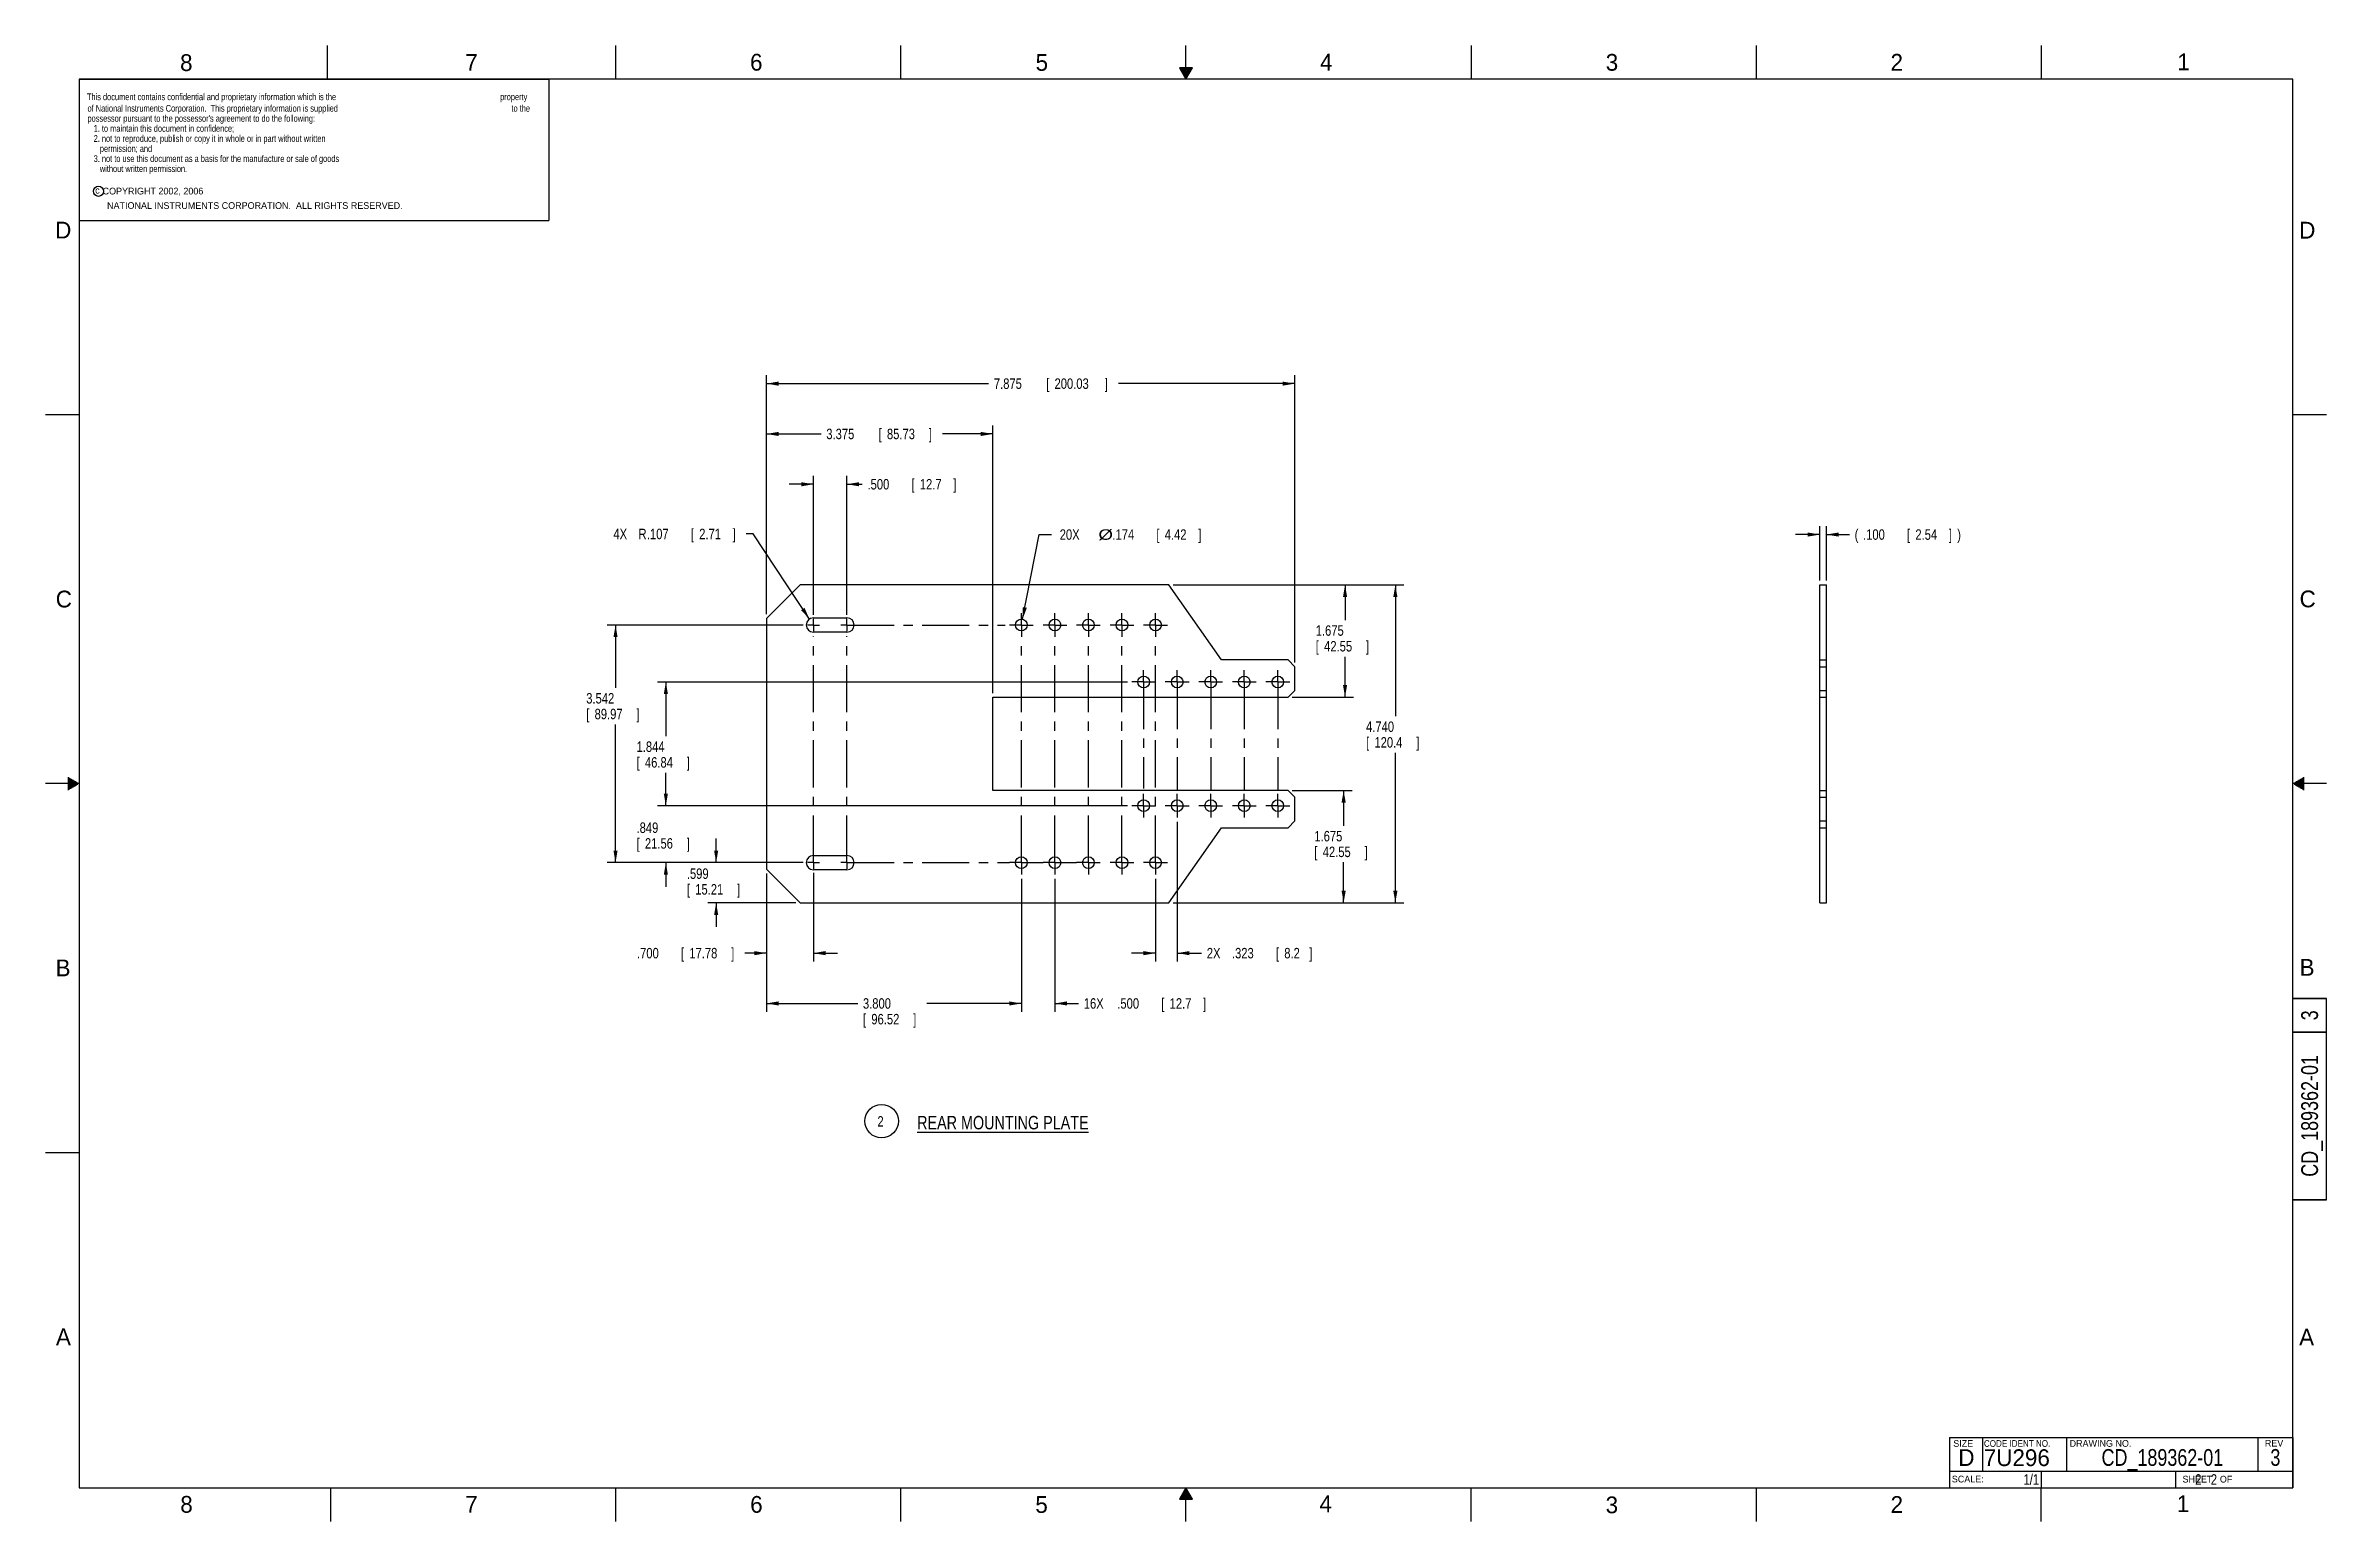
# Model space of a CAD drawing. Header units: inches. Extents: x 0 to 34, y 0 to 22.
import ezdxf
from ezdxf.enums import TextEntityAlignment as Align

# ---------------------------------------------------------------- set-up
doc = ezdxf.new("R2010")
doc.units = ezdxf.units.IN
doc.header["$LTSCALE"] = 1.87
doc.header["$MEASUREMENT"] = 0
doc.linetypes.add('CENTER', pattern=[0.6, 0.375, -0.075, 0.075, -0.075])
doc.layers.get('0').update_dxf_attribs({"linetype": 'CONTINUOUS'})
for name, color, linetype in [('DEFAULT_1', 7, 'CENTER'), ('DETAIL', 7, 'CONTINUOUS'), ('DIMENSIONS', 7, 'CONTINUOUS'), ('REF_DIM', 7, 'CONTINUOUS')]:
    doc.layers.add(name, color=color, linetype=linetype)
doc.styles.get("Standard").update_dxf_attribs({"font": 'txt', "width": 0.8})
doc.styles.add('TEXTSTYLE_1', font='txt')
doc.dimstyles.new('DIMSTYLE_1', dxfattribs={"dimtxt": 0.156, "dimasz": 0.18, "dimexe": 0.18, "dimexo": 0.0625, "dimgap": 0.09, "dimtad": 0, "dimtih": 1, "dimtoh": 1, "dimdec": 3, "dimzin": 4, "dimdsep": 46, "dimtxsty": 'STANDARD', "dimblk": '_FILLED', "dimblk1": '_FILLED', "dimblk2": '_FILLED', "dimcen": 0.09, "dimadec": 0, "dimazin": 0, "dimtp": 0.01, "dimtm": 0.01, "dimtfac": 1, "dimtdec": 3, "dimtofl": 0, "dimtmove": 0, "dimatfit": 3, "dimldrblk": '_FILLED', "dimfxl": 1, "dimtolj": 1, "dimtzin": 4, "dimarcsym": 0})
doc.dimstyles.new('DIMSTYLE_2', dxfattribs={"dimtxt": 0.156, "dimasz": 0.18, "dimexe": 0.18, "dimexo": 0.0625, "dimgap": 0.09, "dimtad": 0, "dimtih": 1, "dimtoh": 1, "dimdec": 3, "dimzin": 4, "dimdsep": 46, "dimtxsty": 'STANDARD', "dimblk": '_FILLED', "dimblk1": '_FILLED', "dimblk2": '_FILLED', "dimcen": 0.09, "dimadec": 0, "dimazin": 0, "dimtp": 0.001, "dimtm": 0.001, "dimtfac": 1, "dimtdec": 3, "dimtofl": 0, "dimtmove": 0, "dimatfit": 3, "dimldrblk": '_FILLED', "dimfxl": 1, "dimtolj": 1, "dimtzin": 4, "dimarcsym": 0})
doc.dimstyles.new('DIMSTYLE_3', dxfattribs={"dimtxt": 0.156, "dimasz": 0.18, "dimexe": 0.18, "dimexo": 0.0625, "dimgap": 0.09, "dimtad": 0, "dimtih": 1, "dimtoh": 1, "dimdec": 3, "dimzin": 4, "dimdsep": 46, "dimtxsty": 'STANDARD', "dimblk": '_FILLED', "dimblk1": '_FILLED', "dimblk2": '_FILLED', "dimcen": 0.09, "dimadec": 0, "dimazin": 0, "dimtp": 0.001, "dimtm": 0.001, "dimtfac": 1, "dimtdec": 3, "dimtofl": 0, "dimtmove": 0, "dimatfit": 3, "dimldrblk": '_FILLED', "dimfxl": 1, "dimtolj": 1, "dimtzin": 4, "dimarcsym": 0})
doc.dimstyles.new('DIMSTYLE_4', dxfattribs={"dimtxt": 0.156, "dimasz": 0.18, "dimexe": 0.18, "dimexo": 0.0625, "dimgap": 0.09, "dimtad": 0, "dimtih": 1, "dimtoh": 1, "dimdec": 3, "dimzin": 4, "dimdsep": 46, "dimtxsty": 'STANDARD', "dimblk": '_FILLED', "dimblk1": '_FILLED', "dimblk2": '_FILLED', "dimcen": 0.09, "dimadec": 0, "dimazin": 0, "dimtp": 0.001, "dimtm": 0.001, "dimtfac": 1, "dimtdec": 3, "dimtofl": 0, "dimtmove": 0, "dimatfit": 3, "dimldrblk": '_FILLED', "dimfxl": 1, "dimtolj": 1, "dimtzin": 4, "dimarcsym": 0})
doc.dimstyles.get("Standard").update_dxf_attribs({"dimtxt": 0.156, "dimasz": 0.18, "dimexe": 0.18, "dimexo": 0.0625, "dimgap": 0.09, "dimtad": 0, "dimtih": 1, "dimtoh": 1, "dimdec": 3, "dimzin": 4, "dimdsep": 46, "dimtxsty": 'STANDARD', "dimblk": '_FILLED', "dimblk1": '_FILLED', "dimblk2": '_FILLED', "dimcen": 0.09, "dimadec": 0, "dimazin": 0, "dimtol": 1, "dimtp": 0.001, "dimtm": 0.001, "dimtfac": 1, "dimtdec": 3, "dimtofl": 0, "dimtmove": 0, "dimatfit": 3, "dimldrblk": '_FILLED', "dimfxl": 1, "dimtolj": 1, "dimtzin": 4, "dimarcsym": 0})

msp = doc.modelspace()

# ---------------------------------------------------------------- texts
at = {"color": 2, "linetype": 'CONTINUOUS'}
for s, height, p in [('8', 0.25, (2.0046, 21.6213)), ('7', 0.25, (6.2556, 21.6243)), ('6', 0.25, (10.5012, 21.6272)), ('5', 0.25, (14.7577, 21.6247)), ('4', 0.25, (18.9977, 21.6277)), ('3', 0.25, (23.257, 21.6259)), ('2', 0.25, (27.5025, 21.6262)), ('1', 0.25, (31.7781, 21.6326)), ('c', 0.1, (0.7395, 19.7937)), (' COPYRIGHT 2002, 2006', 0.1, (0.8125, 19.7813)), ('D', 0.25, (0.1424, 19.125)), ('D', 0.25, (33.5947, 19.1236)), ('C', 0.25, (0.1508, 13.6246)), ('C', 0.25, (33.6004, 13.6267)), ('B', 0.25, (0.1484, 8.1257)), ('B', 0.25, (33.6006, 8.1345)), ('A', 0.25, (0.1541, 2.6261)), ('A', 0.25, (33.5939, 2.6228)), ('SIZE', 0.1, (28.4379, 1.1118)), ('DRAWING NO.', 0.1, (30.1721, 1.1121)), ('REV', 0.1, (33.0828, 1.1156)), ('SCALE:', 0.1, (28.4164, 0.5806)), ('SHEET   OF', 0.1, (31.8549, 0.5795)), ('8', 0.25, (2.0074, 0.1291)), ('7', 0.25, (6.2553, 0.1287)), ('6', 0.25, (10.5033, 0.1284)), ('5', 0.25, (14.754, 0.1262)), ('4', 0.25, (18.9884, 0.1369)), ('3', 0.25, (23.2555, 0.121)), ('2', 0.25, (27.5035, 0.1263)), ('1', 0.25, (31.7706, 0.139))]:
    msp.add_text(s, height=height, dxfattribs=at).set_placement(p)
for s, width, p in [('property', 0.8, (6.7757, 21.1868)), ('to the', 0.8, (6.9443, 21.0153)), ('      permission; and', 0.8, (0.6243, 20.4153)), ('      without written permission.', 0.8, (0.6243, 20.1153)), ('CODE IDENT NO.', 0.9, (28.8949, 1.1115))]:
    msp.add_text(s, height=0.1, dxfattribs=dict(at, width=width)).set_placement(p)
at = {"color": 7, "linetype": 'CONTINUOUS', "width": 0.8}
for s, p in [('3', (33.875, 7.5443)), ('CD_189362-01', (33.875, 6.0443))]:
    msp.add_text(s, height=0.25, rotation=90, dxfattribs=at).set_placement(p, align=Align.CENTER)
at = {"color": 7, "linetype": 'CONTINUOUS'}
for s, p in [('D  ', (28.5128, 0.8264)), ('7U296', (28.8928, 0.8245))]:
    msp.add_text(s, height=0.25, dxfattribs=at).set_placement(p)
at = {"color": 7, "linetype": 'CONTINUOUS', "width": 0.8}
for s, p in [('CD_189362-01', (31.555, 0.8281)), ('3', (33.24, 0.8281))]:
    msp.add_text(s, height=0.25, dxfattribs=at).set_placement(p, align=Align.CENTER)
msp.add_text('1/1', height=0.15625, dxfattribs=at).set_placement((29.7175, 0.5469), align=Align.RIGHT)
at = {"color": 2, "linetype": 'CONTINUOUS', "char_height": 0.1, "attachment_point": 1}
for s, insert, width in [('This document contains confidential and proprietary information which is the ', (0.6157, 21.2868), 6.16), ('of National Instruments Corporation.  This proprietary information is supplied ', (0.6243, 21.1153), 6.32), ("possessor pursuant to the possessor's agreement to do the following:", (0.6243, 20.9653), 5.44), ('   1. to maintain this document in confidence;', (0.6243, 20.8153), 3.68), ('   2. not to reproduce, publish or copy it in whole or in part without written', (0.6243, 20.6653), 6.24), ('   3. not to use this document as a basis for the manufacture or sale of goods', (0.6243, 20.3653), 6.24)]:
    msp.add_mtext(s, dxfattribs=dict(at, insert=insert, width=width))
at = {"color": 2, "linetype": 'CONTINUOUS', "insert": (0.9162, 19.6657), "char_height": 0.1, "width": 5.5, "attachment_point": 1, "style": 'TEXTSTYLE_1'}
msp.add_mtext('NATIONAL INSTRUMENTS CORPORATION.  ALL RIGHTS RESERVED.', dxfattribs=at)
at = {"color": 7, "linetype": 'CONTINUOUS', "insert": (31.8125, 0.7031), "char_height": 0.15625, "width": 1.25, "attachment_point": 1}
msp.add_mtext('     2   2', dxfattribs=at)
at = {"layer": 'DETAIL', "color": 7, "linetype": 'CONTINUOUS', "width": 0.8}
msp.add_text('%%uREAR MOUNTING PLATE', height=0.2, dxfattribs=at).set_placement((14.27, 5.8444), align=Align.CENTER)

# ---------------------------------------------------------------- blocks, each defined once
blk = doc.blocks.new('_FILLED')
at = {"color": 0, "linetype": 'BYBLOCK'}
blk.add_solid([(0, 0), (-1, 0.17), (-1, -0.17)], dxfattribs=at)
blk = doc.blocks.new('*D0')
at = {"layer": 'DIMENSIONS', "color": 2, "linetype": 'CONTINUOUS'}
for p, q in [((11.446, 15.461), (11.086, 15.461)), ((11.446, 13.515), (11.446, 15.586)), ((11.946, 13.515), (11.946, 15.586)), ((11.946, 15.461), (12.174, 15.461))]:
    blk.add_line(p, q, dxfattribs=at)
at = {"layer": 'DIMENSIONS', "color": 2, "linetype": 'CONTINUOUS', "xscale": 0.18, "yscale": 0.18, "zscale": 0.18}
blk.add_blockref('_FILLED', (11.446, 15.461), dxfattribs=at)
at = {"layer": 'DIMENSIONS', "color": 2, "linetype": 'CONTINUOUS', "xscale": 0.18, "yscale": 0.18, "zscale": 0.18, "rotation": 180}
blk.add_blockref('_FILLED', (11.946, 15.461), dxfattribs=at)
at = {"layer": 'DIMENSIONS', "color": 2, "linetype": 'CONTINUOUS', "width": 0.8}
for s, p in [('.500', (12.252, 15.383)), ('[', (12.907, 15.383)), ('12.7', (13.032, 15.383)), (']', (13.531, 15.383))]:
    blk.add_text(s, height=0.156, dxfattribs=at).set_placement(p)
blk = doc.blocks.new('*D1')
at = {"layer": 'DIMENSIONS', "color": 2, "linetype": 'CONTINUOUS'}
for p, q in [((9.996, 9.82), (9.996, 10.18)), ((11.293, 9.82), (9.871, 9.82)), ((11.183, 9.221), (9.871, 9.221)), ((9.996, 9.221), (9.996, 8.861))]:
    blk.add_line(p, q, dxfattribs=at)
at = {"layer": 'DIMENSIONS', "color": 2, "linetype": 'CONTINUOUS', "xscale": 0.18, "yscale": 0.18, "zscale": 0.18}
for p, rotation in [((9.996, 9.82), 270), ((9.996, 9.221), 90)]:
    blk.add_blockref('_FILLED', p, dxfattribs=dict(at, rotation=rotation))
at = {"layer": 'DIMENSIONS', "color": 2, "linetype": 'CONTINUOUS', "width": 0.8}
for s, p in [('.599', (9.559, 9.578)), ('[', (9.559, 9.344)), ('15.21', (9.684, 9.344)), (']', (10.308, 9.344))]:
    blk.add_text(s, height=0.156, dxfattribs=at).set_placement(p)
blk = doc.blocks.new('*D2')
at = {"layer": 'DIMENSIONS', "color": 2, "linetype": 'CONTINUOUS'}
for p, q in [((11.293, 13.362), (8.371, 13.362)), ((8.496, 13.362), (8.496, 12.426)), ((8.496, 9.82), (8.496, 11.88)), ((11.293, 9.82), (8.371, 9.82))]:
    blk.add_line(p, q, dxfattribs=at)
at = {"layer": 'DIMENSIONS', "color": 2, "linetype": 'CONTINUOUS', "xscale": 0.18, "yscale": 0.18, "zscale": 0.18}
for p, rotation in [((8.496, 13.362), 90), ((8.496, 9.82), 270)]:
    blk.add_blockref('_FILLED', p, dxfattribs=dict(at, rotation=rotation))
at = {"layer": 'DIMENSIONS', "color": 2, "linetype": 'CONTINUOUS', "width": 0.8}
for s, p in [('3.542', (8.059, 12.192)), ('[', (8.059, 11.958)), ('89.97', (8.184, 11.958)), (']', (8.808, 11.958))]:
    blk.add_text(s, height=0.156, dxfattribs=at).set_placement(p)
blk = doc.blocks.new('*D3')
at = {"layer": 'DIMENSIONS', "color": 2, "linetype": 'CONTINUOUS'}
for p, q in [((9.246, 10.669), (9.246, 11.029)), ((16.129, 10.669), (9.121, 10.669)), ((11.293, 9.82), (9.121, 9.82)), ((9.246, 9.82), (9.246, 9.46))]:
    blk.add_line(p, q, dxfattribs=at)
at = {"layer": 'DIMENSIONS', "color": 2, "linetype": 'CONTINUOUS', "xscale": 0.18, "yscale": 0.18, "zscale": 0.18}
for p, rotation in [((9.246, 10.669), 270), ((9.246, 9.82), 90)]:
    blk.add_blockref('_FILLED', p, dxfattribs=dict(at, rotation=rotation))
at = {"layer": 'DIMENSIONS', "color": 2, "linetype": 'CONTINUOUS', "width": 0.8}
for s, p in [('.849', (8.809, 10.263)), ('[', (8.809, 10.029)), ('21.56', (8.934, 10.029)), (']', (9.558, 10.029))]:
    blk.add_text(s, height=0.156, dxfattribs=at).set_placement(p)
blk = doc.blocks.new('*D4')
at = {"layer": 'DIMENSIONS', "color": 2, "linetype": 'CONTINUOUS'}
for p, q in [((16.129, 12.513), (9.121, 12.513)), ((9.246, 12.513), (9.246, 11.705)), ((9.246, 10.669), (9.246, 11.159)), ((16.129, 10.669), (9.121, 10.669))]:
    blk.add_line(p, q, dxfattribs=at)
at = {"layer": 'DIMENSIONS', "color": 2, "linetype": 'CONTINUOUS', "xscale": 0.18, "yscale": 0.18, "zscale": 0.18}
for p, rotation in [((9.246, 12.513), 90), ((9.246, 10.669), 270)]:
    blk.add_blockref('_FILLED', p, dxfattribs=dict(at, rotation=rotation))
at = {"layer": 'DIMENSIONS', "color": 2, "linetype": 'CONTINUOUS', "width": 0.8}
for s, p in [('1.844', (8.809, 11.471)), ('[', (8.809, 11.237)), ('46.84', (8.934, 11.237)), (']', (9.558, 11.237))]:
    blk.add_text(s, height=0.156, dxfattribs=at).set_placement(p)
blk = doc.blocks.new('*D5')
at = {"layer": 'DIMENSIONS', "color": 2, "linetype": 'CONTINUOUS'}
for p, q in [((18.583, 10.896), (19.475, 10.896)), ((19.35, 10.896), (19.35, 10.371)), ((19.35, 9.221), (19.35, 9.825)), ((16.808, 9.221), (19.475, 9.221))]:
    blk.add_line(p, q, dxfattribs=at)
at = {"layer": 'DIMENSIONS', "color": 2, "linetype": 'CONTINUOUS', "xscale": 0.18, "yscale": 0.18, "zscale": 0.18}
for p, rotation in [((19.35, 10.896), 90), ((19.35, 9.221), 270)]:
    blk.add_blockref('_FILLED', p, dxfattribs=dict(at, rotation=rotation))
at = {"layer": 'DIMENSIONS', "color": 2, "linetype": 'CONTINUOUS', "width": 0.8}
for s, p in [('1.675', (18.913, 10.137)), ('[', (18.913, 9.903)), ('42.55', (19.038, 9.903)), (']', (19.662, 9.903))]:
    blk.add_text(s, height=0.156, dxfattribs=at).set_placement(p)
blk = doc.blocks.new('*D6')
at = {"layer": 'DIMENSIONS', "color": 2, "linetype": 'CONTINUOUS'}
for p, q in [((16.808, 13.961), (19.496, 13.961)), ((19.371, 13.961), (19.371, 13.436)), ((19.371, 12.286), (19.371, 12.89)), ((18.583, 12.286), (19.496, 12.286))]:
    blk.add_line(p, q, dxfattribs=at)
at = {"layer": 'DIMENSIONS', "color": 2, "linetype": 'CONTINUOUS', "xscale": 0.18, "yscale": 0.18, "zscale": 0.18}
for p, rotation in [((19.371, 13.961), 90), ((19.371, 12.286), 270)]:
    blk.add_blockref('_FILLED', p, dxfattribs=dict(at, rotation=rotation))
at = {"layer": 'DIMENSIONS', "color": 2, "linetype": 'CONTINUOUS', "width": 0.8}
for s, p in [('1.675', (18.934, 13.202)), ('[', (18.934, 12.968)), ('42.55', (19.059, 12.968)), (']', (19.683, 12.968))]:
    blk.add_text(s, height=0.156, dxfattribs=at).set_placement(p)
blk = doc.blocks.new('*D7')
at = {"layer": 'DIMENSIONS', "color": 2, "linetype": 'CONTINUOUS'}
for p, q in [((14.563, 13.448), (14.812, 14.711)), ((14.812, 14.711), (14.993, 14.711))]:
    blk.add_line(p, q, dxfattribs=at)
at = {"layer": 'DIMENSIONS', "color": 2, "linetype": 'CONTINUOUS', "xscale": 0.18, "yscale": 0.18, "zscale": 0.18, "rotation": 258.825017}
blk.add_blockref('_FILLED', (14.563, 13.448), dxfattribs=at)
at = {"layer": 'DIMENSIONS', "color": 2, "linetype": 'CONTINUOUS'}
for s, width, p in [(' 20X ', 0.8, (15.071, 14.633)), ('%%c', 1.333333, (15.695, 14.633)), ('.174', 0.8, (15.903, 14.633)), ('[', 0.8, (16.559, 14.633)), ('4.42', 0.8, (16.683, 14.633)), (']', 0.8, (17.183, 14.633))]:
    blk.add_text(s, height=0.156, dxfattribs=dict(at, width=width)).set_placement(p)
blk = doc.blocks.new('*D8')
at = {"layer": 'DIMENSIONS', "color": 2, "linetype": 'CONTINUOUS'}
for p, q in [((10.746, 9.659), (10.746, 7.596)), ((14.546, 9.581), (14.546, 7.596)), ((10.746, 7.721), (12.106, 7.721)), ((14.546, 7.721), (13.135, 7.721))]:
    blk.add_line(p, q, dxfattribs=at)
at = {"layer": 'DIMENSIONS', "color": 2, "linetype": 'CONTINUOUS', "xscale": 0.18, "yscale": 0.18, "zscale": 0.18, "rotation": 180}
blk.add_blockref('_FILLED', (10.746, 7.721), dxfattribs=at)
at = {"layer": 'DIMENSIONS', "color": 2, "linetype": 'CONTINUOUS', "xscale": 0.18, "yscale": 0.18, "zscale": 0.18}
blk.add_blockref('_FILLED', (14.546, 7.721), dxfattribs=at)
at = {"layer": 'DIMENSIONS', "color": 2, "linetype": 'CONTINUOUS', "width": 0.8}
for s, p in [('3.800', (12.184, 7.643)), ('[', (12.184, 7.409)), ('96.52', (12.309, 7.409)), (']', (12.933, 7.409))]:
    blk.add_text(s, height=0.156, dxfattribs=at).set_placement(p)
blk = doc.blocks.new('*D9')
at = {"layer": 'DIMENSIONS', "color": 2, "linetype": 'CONTINUOUS'}
for p, q in [((10.746, 9.659), (10.746, 8.346)), ((11.446, 9.668), (11.446, 8.346)), ((10.746, 8.471), (10.423, 8.471)), ((11.446, 8.471), (11.806, 8.471))]:
    blk.add_line(p, q, dxfattribs=at)
at = {"layer": 'DIMENSIONS', "color": 2, "linetype": 'CONTINUOUS', "xscale": 0.18, "yscale": 0.18, "zscale": 0.18}
blk.add_blockref('_FILLED', (10.746, 8.471), dxfattribs=at)
at = {"layer": 'DIMENSIONS', "color": 2, "linetype": 'CONTINUOUS', "xscale": 0.18, "yscale": 0.18, "zscale": 0.18, "rotation": 180}
blk.add_blockref('_FILLED', (11.446, 8.471), dxfattribs=at)
at = {"layer": 'DIMENSIONS', "color": 2, "linetype": 'CONTINUOUS', "width": 0.8}
for s, p in [('.700', (8.816, 8.393)), ('[', (9.472, 8.393)), ('17.78', (9.596, 8.393)), (']', (10.22, 8.393))]:
    blk.add_text(s, height=0.156, dxfattribs=at).set_placement(p)
blk = doc.blocks.new('*D10')
at = {"layer": 'DIMENSIONS', "color": 2, "linetype": 'CONTINUOUS'}
for p, q in [((14.546, 9.581), (14.546, 7.596)), ((15.046, 9.581), (15.046, 7.596)), ((14.546, 7.721), (14.186, 7.721)), ((15.046, 7.721), (15.398, 7.721))]:
    blk.add_line(p, q, dxfattribs=at)
at = {"layer": 'DIMENSIONS', "color": 2, "linetype": 'CONTINUOUS', "xscale": 0.18, "yscale": 0.18, "zscale": 0.18}
blk.add_blockref('_FILLED', (14.546, 7.721), dxfattribs=at)
at = {"layer": 'DIMENSIONS', "color": 2, "linetype": 'CONTINUOUS', "xscale": 0.18, "yscale": 0.18, "zscale": 0.18, "rotation": 180}
blk.add_blockref('_FILLED', (15.046, 7.721), dxfattribs=at)
at = {"layer": 'DIMENSIONS', "color": 2, "linetype": 'CONTINUOUS', "width": 0.8}
for s, p in [('16X ', (15.476, 7.643)), ('.500', (15.976, 7.643)), ('[', (16.631, 7.643)), ('12.7', (16.756, 7.643)), (']', (17.255, 7.643))]:
    blk.add_text(s, height=0.156, dxfattribs=at).set_placement(p)
blk = doc.blocks.new('*D11')
at = {"layer": 'DIMENSIONS', "color": 2, "linetype": 'CONTINUOUS'}
for p, q in [((16.869, 10.43), (16.869, 8.346)), ((16.546, 9.581), (16.546, 8.346)), ((16.546, 8.471), (16.186, 8.471)), ((16.869, 8.471), (17.232, 8.471))]:
    blk.add_line(p, q, dxfattribs=at)
at = {"layer": 'DIMENSIONS', "color": 2, "linetype": 'CONTINUOUS', "xscale": 0.18, "yscale": 0.18, "zscale": 0.18}
blk.add_blockref('_FILLED', (16.546, 8.471), dxfattribs=at)
at = {"layer": 'DIMENSIONS', "color": 2, "linetype": 'CONTINUOUS', "xscale": 0.18, "yscale": 0.18, "zscale": 0.18, "rotation": 180}
blk.add_blockref('_FILLED', (16.869, 8.471), dxfattribs=at)
at = {"layer": 'DIMENSIONS', "color": 2, "linetype": 'CONTINUOUS', "width": 0.8}
for s, p in [('2X ', (17.31, 8.393)), ('.323', (17.685, 8.393)), ('[', (18.34, 8.393)), ('8.2', (18.465, 8.393)), (']', (18.839, 8.393))]:
    blk.add_text(s, height=0.156, dxfattribs=at).set_placement(p)
blk = doc.blocks.new('*D12')
at = {"layer": 'DIMENSIONS', "color": 2, "linetype": 'CONTINUOUS'}
for p, q in [((10.746, 13.524), (10.746, 16.336)), ((14.121, 12.349), (14.121, 16.336)), ((10.746, 16.211), (11.56, 16.211)), ((14.121, 16.211), (13.369, 16.211))]:
    blk.add_line(p, q, dxfattribs=at)
at = {"layer": 'DIMENSIONS', "color": 2, "linetype": 'CONTINUOUS', "xscale": 0.18, "yscale": 0.18, "zscale": 0.18, "rotation": 180}
blk.add_blockref('_FILLED', (10.746, 16.211), dxfattribs=at)
at = {"layer": 'DIMENSIONS', "color": 2, "linetype": 'CONTINUOUS', "xscale": 0.18, "yscale": 0.18, "zscale": 0.18}
blk.add_blockref('_FILLED', (14.121, 16.211), dxfattribs=at)
at = {"layer": 'DIMENSIONS', "color": 2, "linetype": 'CONTINUOUS', "width": 0.8}
for s, p in [('3.375', (11.638, 16.133)), ('[', (12.418, 16.133)), ('85.73', (12.542, 16.133)), (']', (13.166, 16.133))]:
    blk.add_text(s, height=0.156, dxfattribs=at).set_placement(p)
blk = doc.blocks.new('*D13')
at = {"layer": 'DIMENSIONS', "color": 2, "linetype": 'CONTINUOUS'}
for p, q in [((10.746, 13.524), (10.746, 17.086)), ((18.621, 12.804), (18.621, 17.086)), ((10.746, 16.961), (14.058, 16.961)), ((18.621, 16.961), (15.992, 16.961))]:
    blk.add_line(p, q, dxfattribs=at)
at = {"layer": 'DIMENSIONS', "color": 2, "linetype": 'CONTINUOUS', "xscale": 0.18, "yscale": 0.18, "zscale": 0.18, "rotation": 180}
blk.add_blockref('_FILLED', (10.746, 16.961), dxfattribs=at)
at = {"layer": 'DIMENSIONS', "color": 2, "linetype": 'CONTINUOUS', "xscale": 0.18, "yscale": 0.18, "zscale": 0.18}
blk.add_blockref('_FILLED', (18.621, 16.961), dxfattribs=at)
at = {"layer": 'DIMENSIONS', "color": 2, "linetype": 'CONTINUOUS', "width": 0.8}
for s, p in [('7.875', (14.136, 16.883)), ('[', (14.916, 16.883)), ('200.03', (15.04, 16.883)), (']', (15.789, 16.883))]:
    blk.add_text(s, height=0.156, dxfattribs=at).set_placement(p)
blk = doc.blocks.new('*D14')
at = {"layer": 'DIMENSIONS', "color": 2, "linetype": 'CONTINUOUS'}
for p, q in [((16.808, 13.961), (20.246, 13.961)), ((20.121, 13.961), (20.121, 12.003)), ((20.121, 9.221), (20.121, 11.457)), ((16.808, 9.221), (20.246, 9.221))]:
    blk.add_line(p, q, dxfattribs=at)
at = {"layer": 'DIMENSIONS', "color": 2, "linetype": 'CONTINUOUS', "xscale": 0.18, "yscale": 0.18, "zscale": 0.18}
for p, rotation in [((20.121, 13.961), 90), ((20.121, 9.221), 270)]:
    blk.add_blockref('_FILLED', p, dxfattribs=dict(at, rotation=rotation))
at = {"layer": 'DIMENSIONS', "color": 2, "linetype": 'CONTINUOUS', "width": 0.8}
for s, p in [('4.740', (19.684, 11.769)), ('[', (19.684, 11.535)), ('120.4', (19.809, 11.535)), (']', (20.433, 11.535))]:
    blk.add_text(s, height=0.156, dxfattribs=at).set_placement(p)
blk = doc.blocks.new('*D15')
at = {"layer": 'DIMENSIONS', "color": 2, "linetype": 'CONTINUOUS'}
for p, q in [((10.547, 14.72), (10.445, 14.72)), ((11.387, 13.451), (10.547, 14.72))]:
    blk.add_line(p, q, dxfattribs=at)
at = {"layer": 'DIMENSIONS', "color": 2, "linetype": 'CONTINUOUS', "xscale": 0.18, "yscale": 0.18, "zscale": 0.18, "rotation": 303.516871}
blk.add_blockref('_FILLED', (11.387, 13.451), dxfattribs=at)
at = {"layer": 'DIMENSIONS', "color": 2, "linetype": 'CONTINUOUS', "width": 0.8}
for s, p in [('4X ', (8.464, 14.642)), ('R', (8.838, 14.642)), ('.107', (8.963, 14.642)), ('[', (9.618, 14.642)), ('2.71', (9.743, 14.642)), (']', (10.242, 14.642))]:
    blk.add_text(s, height=0.156, dxfattribs=at).set_placement(p)
blk = doc.blocks.new('*D16')
at = {"layer": 'REF_DIM', "color": 2, "linetype": 'CONTINUOUS'}
for p, q in [((26.448, 14.711), (26.088, 14.711)), ((26.448, 14.024), (26.448, 14.836)), ((26.548, 14.024), (26.548, 14.836)), ((26.548, 14.711), (26.89, 14.711))]:
    blk.add_line(p, q, dxfattribs=at)
at = {"layer": 'REF_DIM', "color": 2, "linetype": 'CONTINUOUS', "xscale": 0.18, "yscale": 0.18, "zscale": 0.18}
blk.add_blockref('_FILLED', (26.448, 14.711), dxfattribs=at)
at = {"layer": 'REF_DIM', "color": 2, "linetype": 'CONTINUOUS', "xscale": 0.18, "yscale": 0.18, "zscale": 0.18, "rotation": 180}
blk.add_blockref('_FILLED', (26.548, 14.711), dxfattribs=at)
at = {"layer": 'REF_DIM', "color": 2, "linetype": 'CONTINUOUS', "width": 0.8}
for s, p in [('(', (26.968, 14.633)), ('.100', (27.093, 14.633)), ('[', (27.748, 14.633)), ('2.54', (27.873, 14.633)), (']', (28.372, 14.633)), (')', (28.497, 14.633))]:
    blk.add_text(s, height=0.156, dxfattribs=at).set_placement(p)
blk = doc.blocks.new('BUBBLE_BL0', base_point=(12.462, 5.967))
at = {"layer": 'DETAIL', "color": 2, "linetype": 'CONTINUOUS'}
blk.add_circle((12.462, 5.967), 0.25, dxfattribs=at)
at = {"layer": 'DETAIL', "color": 2, "linetype": 'CONTINUOUS', "width": 0.8}
blk.add_text('2', height=0.156, dxfattribs=at).set_placement((12.4, 5.885))

# ---------------------------------------------------------------- dimensions: what is measured, and where the dimension line sits
at = {"layer": 'DIMENSIONS', "color": 2, "linetype": 'CONTINUOUS'}
for base, p1, p2, picture, middle in [((18.6209, 16.9614), (10.7459, 13.5239), (18.6209, 12.8039), '*D13', (15.0248, 16.9614)), ((14.1209, 16.2114), (10.7459, 13.5239), (14.1209, 12.3489), '*D12', (12.4645, 16.2114)), ((11.4459, 8.4714), (10.7459, 9.6589), (11.4459, 9.6678), '*D9', (9.5808, 8.4714)), ((14.5459, 7.7214), (10.7459, 9.6589), (14.5459, 9.5809), '*D8', (12.6206, 7.6044))]:
    dim = msp.add_linear_dim(base=base, p1=p1, p2=p2, dimstyle='DIMSTYLE_2', dxfattribs=at)
    dim.commit()
    dim.dimension.update_dxf_attribs({"geometry": picture, "text_midpoint": middle, "dimtype": 160})
for base, p1, p2, angle, dimstyle, picture, middle in [((11.4459, 15.4614), (11.9459, 13.515), (11.4459, 13.515), 180, 'DIMSTYLE_1', '*D0', (12.954, 15.4614)), ((19.3709, 13.9614), (18.5834, 12.2864), (16.8084, 13.9614), 90, 'DIMSTYLE_2', '*D6', (19.3709, 13.1634)), ((20.1209, 9.2214), (16.8084, 13.9614), (16.8084, 9.2214), 270, 'DIMSTYLE_2', '*D14', (20.1209, 11.7302)), ((8.4959, 13.3624), (11.2933, 9.8204), (11.2933, 13.3624), 90, 'DIMSTYLE_2', '*D2', (8.4959, 12.1535)), ((9.2459, 12.5134), (16.1294, 10.6694), (16.1294, 12.5134), 90, 'DIMSTYLE_2', '*D4', (9.2459, 11.4322)), ((9.2459, 10.6694), (11.2933, 9.8204), (16.1294, 10.6694), 90, 'DIMSTYLE_2', '*D3', (9.2459, 10.2239)), ((19.3499, 9.2214), (18.5834, 10.8964), (16.8084, 9.2214), 270, 'DIMSTYLE_2', '*D5', (19.3499, 10.0977)), ((9.9959, 9.8204), (11.1834, 9.2214), (11.2933, 9.8204), 90, 'DIMSTYLE_2', '*D1', (9.9959, 9.5387))]:
    dim = msp.add_linear_dim(base=base, p1=p1, p2=p2, angle=angle, dimstyle=dimstyle, dxfattribs=at)
    dim.commit()
    dim.dimension.update_dxf_attribs({"geometry": picture, "text_midpoint": middle, "dimtype": 160})
dim = msp.add_radius_dim(center=(11.445948, 13.362411), mpoint=(11.38714, 13.451202), text='4X <>', dimstyle='DIMSTYLE_4', dxfattribs=at)
dim.commit()
dim.dimension.update_dxf_attribs({"geometry": '*D15', "text_midpoint": (9.41553, 14.719508), "dimtype": 164})
dim = msp.add_diameter_dim_2p(p1=(14.5628, 13.4478), p2=(14.5291, 13.2771), text=' 20X <>', dimstyle='DIMSTYLE_3', dxfattribs=at)
dim.commit()
dim.dimension.update_dxf_attribs({"geometry": '*D7', "text_midpoint": (16.1893, 14.7114), "dimtype": 163})
for base, p1, p2, text, picture, middle in [((16.8689, 8.4714), (16.5459, 9.5809), (16.8689, 10.4299), '2X <>', '*D11', (18.1372, 8.4714)), ((15.0459, 7.7214), (14.5459, 9.5809), (15.0459, 9.5809), '16X <>', '*D10', (16.428, 7.7214))]:
    dim = msp.add_linear_dim(base=base, p1=p1, p2=p2, text=text, dimstyle='DIMSTYLE_2', dxfattribs=at)
    dim.commit()
    dim.dimension.update_dxf_attribs({"geometry": picture, "text_midpoint": middle, "dimtype": 160})
at = {"layer": 'REF_DIM', "color": 2, "linetype": 'CONTINUOUS'}
dim = msp.add_linear_dim(base=(26.4483, 14.7114), p1=(26.5483, 14.0239), p2=(26.4483, 14.0239), angle=180, dimstyle='STANDARD', dxfattribs=at)
dim.commit()
dim.dimension.update_dxf_attribs({"geometry": '*D16', "text_midpoint": (27.7946, 14.7114), "dimtype": 160})

# ---------------------------------------------------------------- linework, layer by layer
at = {"color": 2, "linetype": 'CONTINUOUS'}
for p, q in [((4.2, 21.5), (4.2, 22)), ((8.5, 21.5), (8.5, 22)), ((12.75, 21.5), (12.75, 22)), ((17, 21.5), (17, 22)), ((21.25, 22), (21.25, 21.5)), ((25.5, 22), (25.5, 21.5)), ((29.75, 22), (29.75, 21.5)), ((0.5, 21.5), (7.5, 21.5)), ((0.5, 21.5), (0.5, 19.3906)), ((7.5, 21.5), (7.5, 19.3906)), ((16.902, 21.6697), (17, 21.5)), ((17.098, 21.6697), (16.902, 21.6697)), ((16.9076, 21.66), (17.0924, 21.66)), ((16.9134, 21.65), (17.0866, 21.65)), ((16.9192, 21.64), (17.0808, 21.64)), ((16.925, 21.63), (17.0751, 21.63)), ((16.9307, 21.62), (17.0693, 21.62)), ((16.9365, 21.61), (17.0635, 21.61)), ((16.9423, 21.6), (17.0578, 21.6)), ((16.9481, 21.59), (17.052, 21.59)), ((16.9538, 21.58), (17.0462, 21.58)), ((16.9596, 21.57), (17.0404, 21.57)), ((16.9654, 21.56), (17.0347, 21.56)), ((16.9712, 21.55), (17.0289, 21.55)), ((16.9769, 21.54), (17.0231, 21.54)), ((16.9827, 21.53), (17.0173, 21.53)), ((16.9885, 21.52), (17.0116, 21.52)), ((16.9942, 21.51), (17.0058, 21.51)), ((17, 21.5), (17.098, 21.6697)), ((0.5, 19.3906), (7.5, 19.3906)), ((0, 16.5), (0.5, 16.5)), ((33.5, 16.5), (34, 16.5)), ((0.5, 11), (0, 11)), ((0.3303, 11.09), (0.3441, 11.09)), ((0.3303, 11.08), (0.3614, 11.08)), ((0.3303, 11.07), (0.3788, 11.07)), ((0.3303, 11.06), (0.3961, 11.06)), ((0.3303, 11.05), (0.4134, 11.05)), ((0.3303, 11.04), (0.4307, 11.04)), ((0.3303, 11.03), (0.448, 11.03)), ((0.3303, 11.02), (0.4654, 11.02)), ((0.3303, 11.01), (0.4827, 11.01)), ((0.3303, 10.99), (0.4827, 10.99)), ((0.3303, 10.98), (0.4654, 10.98)), ((0.3303, 10.97), (0.448, 10.97)), ((0.3303, 10.96), (0.4307, 10.96)), ((0.3303, 10.95), (0.4134, 10.95)), ((0.3303, 10.94), (0.3961, 10.94)), ((0.3303, 10.93), (0.3788, 10.93)), ((0.3303, 10.92), (0.3614, 10.92)), ((0.3303, 10.91), (0.3441, 10.91)), ((34, 11), (33.5, 11)), ((33.5173, 11.01), (33.6697, 11.01)), ((33.5173, 10.99), (33.6697, 10.99)), ((33.5347, 11.02), (33.6697, 11.02)), ((33.5347, 10.98), (33.6697, 10.98)), ((33.552, 11.03), (33.6697, 11.03)), ((33.552, 10.97), (33.6697, 10.97)), ((33.5693, 11.04), (33.6697, 11.04)), ((33.5693, 10.96), (33.6697, 10.96)), ((33.5866, 11.05), (33.6697, 11.05)), ((33.5866, 10.95), (33.6697, 10.95)), ((33.6039, 11.06), (33.6697, 11.06)), ((33.6039, 10.94), (33.6697, 10.94)), ((33.6213, 11.07), (33.6697, 11.07)), ((33.6213, 10.93), (33.6697, 10.93)), ((33.6386, 11.08), (33.6697, 11.08)), ((33.6386, 10.92), (33.6697, 10.92)), ((33.6559, 11.09), (33.6697, 11.09)), ((33.6559, 10.91), (33.6697, 10.91)), ((33.5, 4.7943), (33.5, 7.7943)), ((33.5, 7.7943), (34, 7.7943)), ((34, 4.7943), (34, 7.7943)), ((34, 4.7943), (34, 7.7943)), ((33.5, 7.2943), (34, 7.2943)), ((0, 5.5), (0.5, 5.5)), ((33.5, 4.7943), (34, 4.7943)), ((28.38, 1.25), (33.5, 1.25)), ((28.38, 1.25), (28.38, 0.5)), ((28.88, 0.75), (28.88, 1.25)), ((30.13, 0.75), (30.13, 1.25)), ((32.9815, 0.75), (32.9815, 1.25)), ((33.5, 1.25), (33.5, 0.5)), ((28.38, 0.75), (33.5, 0.75)), ((29.7459, 0.75), (29.7459, 0.5)), ((31.75, 0.75), (31.75, 0.5)), ((4.25, 0), (4.25, 0.5)), ((8.5, 0), (8.5, 0.5)), ((12.75, 0), (12.75, 0.5)), ((17, 0.5), (16.902, 0.3303)), ((16.9134, 0.35), (17.0866, 0.35)), ((16.9192, 0.36), (17.0808, 0.36)), ((16.925, 0.37), (17.0751, 0.37)), ((16.9307, 0.38), (17.0693, 0.38)), ((16.9365, 0.39), (17.0635, 0.39)), ((16.9423, 0.4), (17.0578, 0.4)), ((16.9481, 0.41), (17.052, 0.41)), ((16.9538, 0.42), (17.0462, 0.42)), ((16.9596, 0.43), (17.0404, 0.43)), ((16.9654, 0.44), (17.0347, 0.44)), ((16.9712, 0.45), (17.0289, 0.45)), ((16.9769, 0.46), (17.0231, 0.46)), ((16.9827, 0.47), (17.0173, 0.47)), ((16.9885, 0.48), (17.0116, 0.48)), ((16.9942, 0.49), (17.0058, 0.49)), ((17.098, 0.3303), (17, 0.5)), ((17, 0), (17, 0.5)), ((21.25, 0), (21.25, 0.5)), ((25.5, 0.5), (25.5, 0)), ((28.38, 0.5), (33.5, 0.5)), ((29.75, 0), (29.75, 0.5)), ((16.902, 0.3303), (17.098, 0.3303)), ((16.9076, 0.34), (17.0924, 0.34))]:
    msp.add_line(p, q, dxfattribs=at)
at = {"color": 7, "linetype": 'CONTINUOUS'}
for p, q in [((0.5, 21.5), (0.5, 0.5)), ((33.5, 21.5), (0.5, 21.5)), ((33.5, 0.5), (33.5, 21.5)), ((26.4483, 13.9614), (26.5483, 13.9614)), ((26.5483, 9.2214), (26.5483, 13.9614)), ((26.4483, 12.8414), (26.5483, 12.8414)), ((26.4483, 12.7414), (26.5483, 12.7414)), ((26.4483, 12.3864), (26.5483, 12.3864)), ((26.4483, 12.2864), (26.5483, 12.2864)), ((26.4483, 10.8964), (26.5483, 10.8964)), ((26.4483, 10.7964), (26.5483, 10.7964)), ((26.4483, 10.4414), (26.5483, 10.4414)), ((26.4483, 10.3414), (26.5483, 10.3414)), ((26.4483, 9.2214), (26.5483, 9.2214)), ((34, 7.7943), (33.5, 7.7943)), ((34, 7.2943), (33.5, 7.2943)), ((34, 4.7943), (33.5, 4.7943)), ((28.38, 1.25), (33.5, 1.25)), ((28.38, 1.25), (28.38, 0.5)), ((0.5, 0.5), (33.5, 0.5))]:
    msp.add_line(p, q, dxfattribs=at)
at = {"color": 3, "linetype": 'CONTINUOUS'}
for p, q in [((11.2459, 13.9614), (10.7459, 13.4614)), ((16.7459, 13.9614), (11.2459, 13.9614)), ((17.5302, 12.8414), (16.7459, 13.9614)), ((26.4483, 9.2214), (26.4483, 13.9614)), ((10.7459, 13.4614), (10.7459, 9.7214)), ((11.4459, 13.4689), (11.9459, 13.4689)), ((11.9459, 13.2559), (11.4459, 13.2559)), ((18.5209, 12.8414), (17.5302, 12.8414)), ((18.6209, 12.7414), (18.5209, 12.8414)), ((18.6209, 12.3864), (18.6209, 12.7414)), ((14.1209, 10.8964), (14.1209, 12.2864)), ((14.1209, 12.2864), (18.5209, 12.2864)), ((18.5209, 12.2864), (18.6209, 12.3864)), ((18.5209, 10.8964), (14.1209, 10.8964)), ((18.6209, 10.7964), (18.5209, 10.8964)), ((18.6209, 10.4414), (18.6209, 10.7964)), ((16.7459, 9.2214), (17.5302, 10.3414)), ((17.5302, 10.3414), (18.5209, 10.3414)), ((18.5209, 10.3414), (18.6209, 10.4414)), ((11.4459, 9.9269), (11.9459, 9.9269)), ((10.7459, 9.7214), (11.2459, 9.2214)), ((11.9459, 9.7139), (11.4459, 9.7139)), ((11.2459, 9.2214), (16.7459, 9.2214))]:
    msp.add_line(p, q, dxfattribs=at)
at = {"color": 2, "linetype": 'CONTINUOUS'}
msp.add_circle((0.7895, 19.828), 0.0754, dxfattribs=at)
at = {"color": 3, "linetype": 'CONTINUOUS'}
for centre in [(14.5459, 13.3624), (15.0459, 13.3624), (15.5459, 13.3624), (16.0459, 13.3624), (16.5459, 13.3624), (16.3689, 12.5134), (16.8689, 12.5134), (17.3689, 12.5134), (17.8689, 12.5134), (18.3689, 12.5134), (16.3689, 10.6694), (16.8689, 10.6694), (17.3689, 10.6694), (17.8689, 10.6694), (18.3689, 10.6694), (14.5459, 9.8204), (15.0459, 9.8204), (15.5459, 9.8204), (16.0459, 9.8204), (16.5459, 9.8204)]:
    msp.add_circle(centre, 0.087, dxfattribs=at)
for centre, start, end in [((11.4459, 13.3624), 90, 270), ((11.9459, 13.3624), 270, 90), ((11.4459, 9.8204), 90, 270), ((11.9459, 9.8204), 270, 90)]:
    msp.add_arc(centre, 0.1065, start, end, dxfattribs=at)
at = {"layer": 'DEFAULT_1', "color": 2, "linetype": 'CENTER'}
for p, q in [((11.4459, 13.3624), (11.3558, 13.3624)), ((11.4459, 13.3624), (11.4459, 13.4525)), ((11.4459, 13.3624), (11.4459, 13.2723)), ((11.4459, 13.3624), (11.536, 13.3624)), ((11.9459, 13.3624), (11.8558, 13.3624)), ((11.9459, 13.3624), (11.9459, 13.4525)), ((11.9459, 13.3624), (11.9459, 13.2723)), ((11.9459, 13.3624), (14.3029, 13.3624)), ((14.5459, 13.3624), (14.3689, 13.3624)), ((14.5459, 13.3624), (14.5459, 13.5394)), ((14.5459, 13.3624), (14.5459, 13.1854)), ((14.5459, 13.3624), (14.7229, 13.3624)), ((15.0459, 13.3624), (14.8689, 13.3624)), ((15.0459, 13.3624), (15.0459, 13.5394)), ((15.0459, 13.3624), (15.0459, 13.1854)), ((15.0459, 13.3624), (15.2229, 13.3624)), ((15.5459, 13.3624), (15.3689, 13.3624)), ((15.5459, 13.3624), (15.5459, 13.5394)), ((15.5459, 13.3624), (15.5459, 13.1854)), ((15.5459, 13.3624), (15.7229, 13.3624)), ((16.0459, 13.3624), (15.8689, 13.3624)), ((16.0459, 13.3624), (16.0459, 13.5394)), ((16.0459, 13.3624), (16.0459, 13.1854)), ((16.0459, 13.3624), (16.2229, 13.3624)), ((16.5459, 13.3624), (16.3689, 13.3624)), ((16.5459, 13.3624), (16.5459, 13.5394)), ((16.5459, 13.3624), (16.5459, 13.1854)), ((16.5459, 13.3624), (16.7229, 13.3624)), ((11.4459, 9.8204), (11.4459, 13.1917)), ((11.9459, 9.8204), (11.9459, 13.1966)), ((14.5459, 9.8204), (14.5459, 13.1115)), ((15.0459, 9.8204), (15.0459, 13.1115)), ((15.5459, 9.8204), (15.5459, 13.0988)), ((16.0459, 9.8204), (16.0459, 13.0988)), ((16.5459, 9.8204), (16.5459, 13.1115)), ((16.3689, 12.5134), (16.3689, 12.6904)), ((16.8689, 12.5134), (16.8689, 12.6904)), ((17.3689, 12.5134), (17.3689, 12.6904)), ((17.8689, 12.5134), (17.8689, 12.6904)), ((18.3689, 12.5134), (18.3689, 12.6904)), ((16.3689, 12.5134), (16.1919, 12.5134)), ((16.3689, 12.5134), (16.5459, 12.5134)), ((16.3689, 12.5134), (16.3689, 10.9246)), ((16.8689, 12.5134), (16.6919, 12.5134)), ((16.8689, 12.5134), (17.0459, 12.5134)), ((16.8689, 12.5134), (16.8689, 10.9119)), ((17.3689, 12.5134), (17.1919, 12.5134)), ((17.3689, 12.5134), (17.5459, 12.5134)), ((17.3689, 12.5134), (17.3689, 10.9119)), ((17.8689, 12.5134), (17.6919, 12.5134)), ((17.8689, 12.5134), (18.0459, 12.5134)), ((17.8689, 12.5134), (17.8689, 10.9119)), ((18.3689, 12.5134), (18.1919, 12.5134)), ((18.3689, 12.5134), (18.5459, 12.5134)), ((18.3689, 12.5134), (18.3689, 10.9119)), ((16.3689, 10.6694), (16.1919, 10.6694)), ((16.3689, 10.6694), (16.3689, 10.8464)), ((16.3689, 10.6694), (16.5459, 10.6694)), ((16.3689, 10.6694), (16.3689, 10.4924)), ((16.8689, 10.6694), (16.6919, 10.6694)), ((16.8689, 10.6694), (16.8689, 10.8464)), ((16.8689, 10.6694), (17.0459, 10.6694)), ((16.8689, 10.6694), (16.8689, 10.4924)), ((17.3689, 10.6694), (17.1919, 10.6694)), ((17.3689, 10.6694), (17.3689, 10.8464)), ((17.3689, 10.6694), (17.5459, 10.6694)), ((17.3689, 10.6694), (17.3689, 10.4924)), ((17.8689, 10.6694), (17.6919, 10.6694)), ((17.8689, 10.6694), (17.8689, 10.8464)), ((17.8689, 10.6694), (18.0459, 10.6694)), ((17.8689, 10.6694), (17.8689, 10.4924)), ((18.3689, 10.6694), (18.1919, 10.6694)), ((18.3689, 10.6694), (18.3689, 10.8464)), ((18.3689, 10.6694), (18.5459, 10.6694)), ((18.3689, 10.6694), (18.3689, 10.4924)), ((11.4459, 9.8204), (11.3558, 9.8204)), ((11.4459, 9.8204), (11.4459, 9.7303)), ((11.4459, 9.8204), (11.536, 9.8204)), ((11.9459, 9.8204), (11.8558, 9.8204)), ((11.9459, 9.8204), (11.9459, 9.7303)), ((11.9459, 9.8204), (14.3689, 9.8204)), ((14.5459, 9.8204), (14.3689, 9.8204)), ((14.5459, 9.8204), (14.8689, 9.8204)), ((14.5459, 9.8204), (14.5459, 9.6434)), ((15.0459, 9.8204), (14.8689, 9.8204)), ((15.0459, 9.8204), (15.3689, 9.8204)), ((15.0459, 9.8204), (15.0459, 9.6434)), ((15.5459, 9.8204), (15.3689, 9.8204)), ((15.5459, 9.8204), (15.7229, 9.8204)), ((15.5459, 9.8204), (15.5459, 9.6434)), ((16.0459, 9.8204), (15.8689, 9.8204)), ((16.0459, 9.8204), (16.2229, 9.8204)), ((16.0459, 9.8204), (16.0459, 9.6434)), ((16.5459, 9.8204), (16.3689, 9.8204)), ((16.5459, 9.8204), (16.7229, 9.8204)), ((16.5459, 9.8204), (16.5459, 9.6434))]:
    msp.add_line(p, q, dxfattribs=at)

# ---------------------------------------------------------------- block references
at = {"layer": 'DETAIL', "color": 2, "linetype": 'CONTINUOUS'}
msp.add_blockref('BUBBLE_BL0', (12.4619, 5.9669), dxfattribs=at)

msp.set_redraw_order([(e.dxf.handle, doc.entitydb.next_handle()) for e in msp.query("TEXT MTEXT ATTDEF DIMENSION ARC_DIMENSION")])  # texts and dimensions are drawn at this point

doc.saveas('drawing.dxf')
